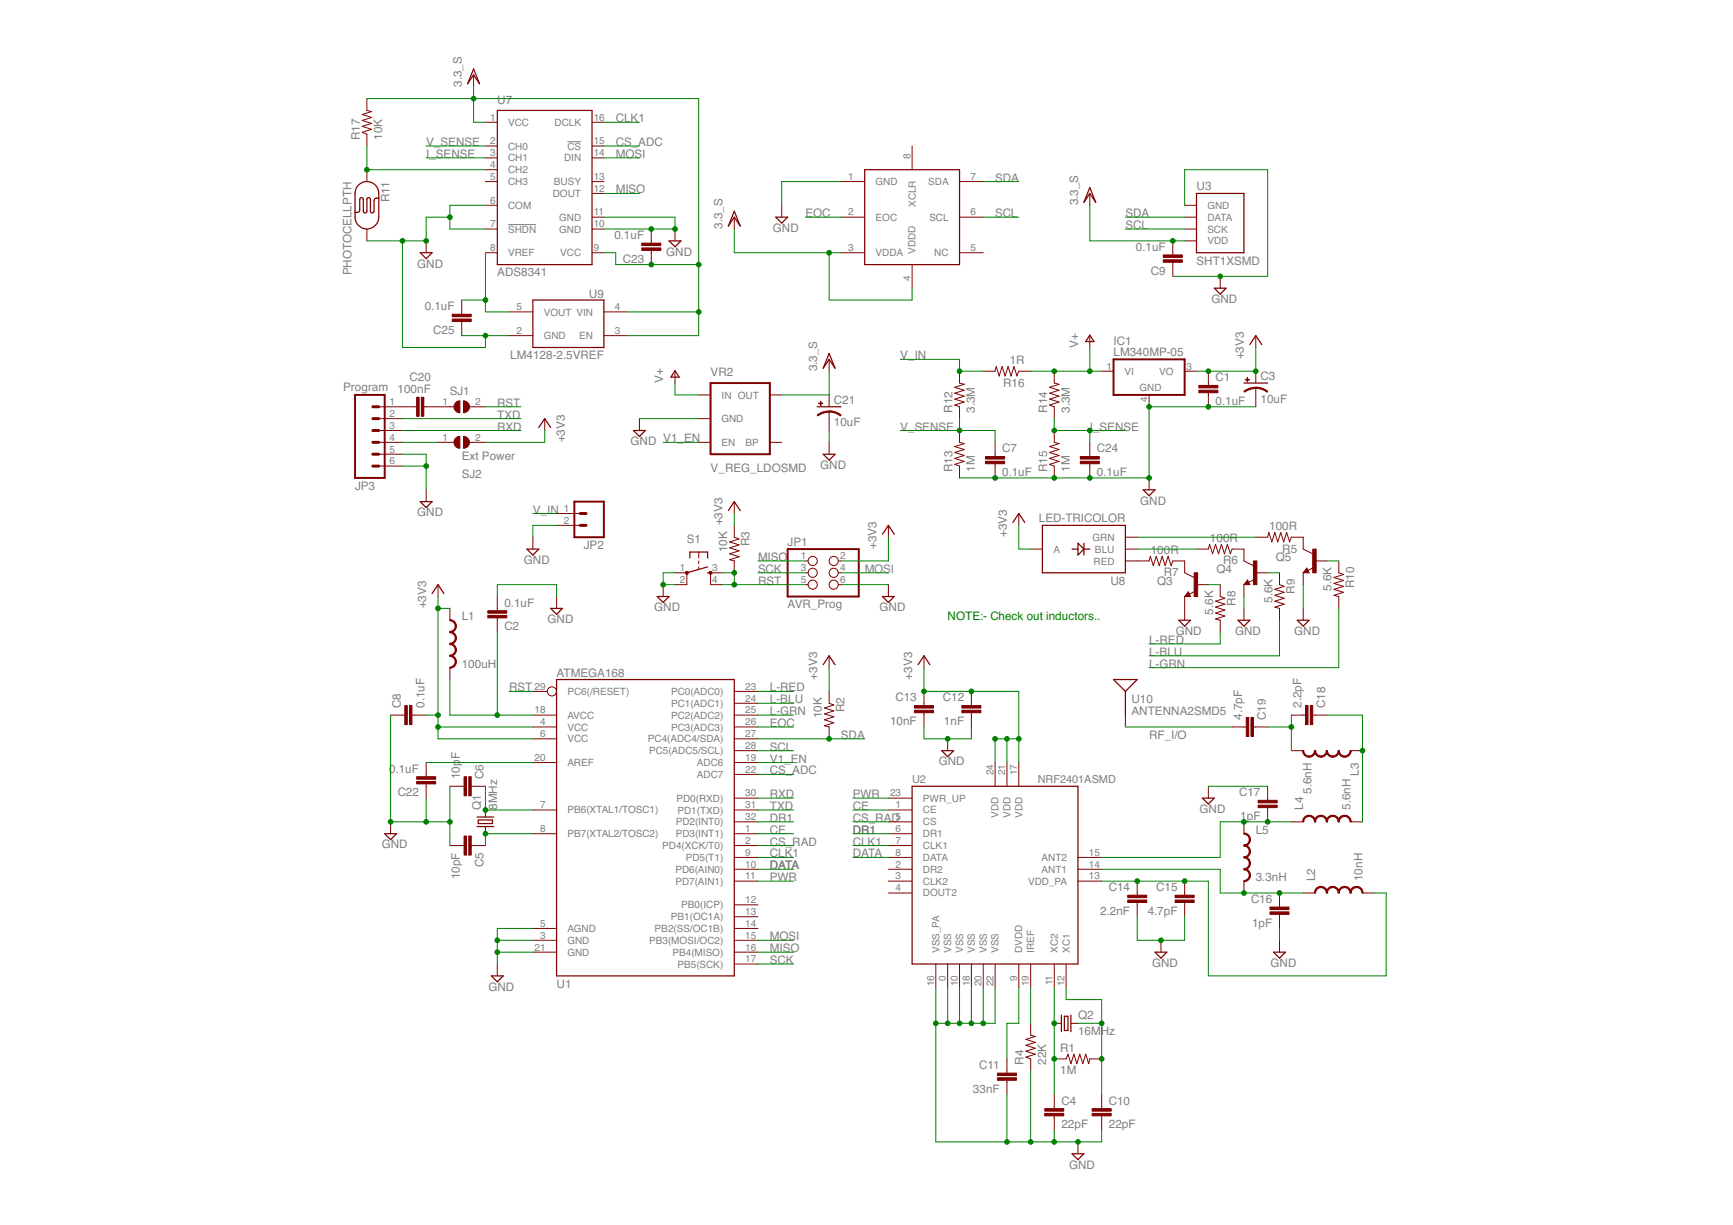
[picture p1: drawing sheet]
<svg xmlns="http://www.w3.org/2000/svg" width="297mm" height="210mm" viewBox="0 0 297 210" stroke-linecap="round" stroke-linejoin="round" font-family="sans-serif">
<defs><g id="words">
<g font-size="2" fill="#808080">
<text x="79.1" y="14.9" transform="rotate(-90 79.1 14.9)">3.3_S</text>
<text x="85.2" y="17.9">U7</text>
<text x="61.7" y="24" transform="rotate(-90 61.7 24)">R17</text>
<text x="65.5" y="24" transform="rotate(-90 65.5 24)">10K</text>
<text x="105.5" y="20.9">CLK1</text>
<text x="73" y="25">V_SENSE</text>
<text x="73" y="27">I_SENSE</text>
<text x="105.5" y="27">MOSI</text>
<text x="105.5" y="25">CS_ADC</text>
<text x="66.7" y="34.6" transform="rotate(-90 66.7 34.6)">R11</text>
<text x="105.5" y="33.1">MISO</text>
<text x="170.6" y="31.1">SDA</text>
<text x="184.8" y="35.2" transform="rotate(-90 184.8 35.2)">3.3_S</text>
<text x="205.1" y="32.5">U3</text>
<text x="105.3" y="41">0.1uF</text>
<text x="123.8" y="39.2" transform="rotate(-90 123.8 39.2)">3.3_S</text>
<text x="132.5" y="39.7">GND</text>
<text x="138" y="37.2">EOC</text>
<text x="170.6" y="37.2">SCL</text>
<text x="192.9" y="39.2">SCL</text>
<text x="192.9" y="37.2">SDA</text>
<text x="60.2" y="47.2" transform="rotate(-90 60.2 47.2)">PHOTOCELLPTH</text>
<text x="71.5" y="45.8">GND</text>
<text x="85.2" y="47.4">ADS8341</text>
<text x="106.8" y="45">C23</text>
<text x="114.2" y="43.8">GND</text>
<text x="194.7" y="43">0.1uF</text>
<text x="197.3" y="47.1">C9</text>
<text x="205.1" y="45.3">SHT1XSMD</text>
<text x="72.8" y="53.1">0.1uF</text>
<text x="100.9" y="51">U9</text>
<text x="207.6" y="51.9">GND</text>
<text x="74.3" y="57.2">C25</text>
<text x="184.8" y="59.5" transform="rotate(-90 184.8 59.5)">V+</text>
<text x="190.9" y="59">IC1</text>
<text x="70.2" y="65.3">C20</text>
<text x="87.5" y="61.6">LM4128-2.5VREF</text>
<text x="113.7" y="65.6" transform="rotate(-90 113.7 65.6)">V+</text>
<text x="121.8" y="64.4">VR2</text>
<text x="140.1" y="63.6" transform="rotate(-90 140.1 63.6)">3.3_S</text>
<text x="154.3" y="61.6">V_IN</text>
<text x="173.1" y="62.4">1R</text>
<text x="190.9" y="61.1">LM340MP-05</text>
<text x="208.3" y="65.3">C1</text>
<text x="213.2" y="61.6" transform="rotate(-90 213.2 61.6)">+3V3</text>
<text x="216.1" y="65.1">C3</text>
<text x="58.8" y="67.1">Program</text>
<text x="68.1" y="67.4">100nF</text>
<text x="77.1" y="67.7">SJ1</text>
<text x="85.2" y="69.7">RST</text>
<text x="85.2" y="71.7">TXD</text>
<text x="142.9" y="69.2">C21</text>
<text x="163.3" y="70.7" transform="rotate(-90 163.3 70.7)">R12</text>
<text x="167.1" y="70.7" transform="rotate(-90 167.1 70.7)">3.3M</text>
<text x="171.9" y="66.2">R16</text>
<text x="179.5" y="70.7" transform="rotate(-90 179.5 70.7)">R14</text>
<text x="183.4" y="70.7" transform="rotate(-90 183.4 70.7)">3.3M</text>
<text x="208.3" y="69.4">0.1uF</text>
<text x="216.1" y="69">10uF</text>
<text x="85.2" y="73.8">RXD</text>
<text x="96.8" y="75.8" transform="rotate(-90 96.8 75.8)">+3V3</text>
<text x="108.1" y="76.3">GND</text>
<text x="113.7" y="75.8">V1_EN</text>
<text x="142.9" y="73.1">10uF</text>
<text x="154.3" y="73.8">V_SENSE</text>
<text x="171.8" y="77.5">C7</text>
<text x="186.8" y="73.8">I</text>
<text x="187.4" y="73.8">_SENSE</text>
<text x="188" y="77.5">C24</text>
<text x="60.9" y="83.9">JP3</text>
<text x="79.1" y="78.9">Ext Power</text>
<text x="79.1" y="81.9">SJ2</text>
<text x="121.8" y="80.9">V_REG_LDOSMD</text>
<text x="140.6" y="80.4">GND</text>
<text x="163.3" y="80.9" transform="rotate(-90 163.3 80.9)">R13</text>
<text x="167.1" y="80.9" transform="rotate(-90 167.1 80.9)">1M</text>
<text x="171.8" y="81.6">0.1uF</text>
<text x="179.5" y="80.9" transform="rotate(-90 179.5 80.9)">R15</text>
<text x="183.4" y="80.9" transform="rotate(-90 183.4 80.9)">1M</text>
<text x="188" y="81.6">0.1uF</text>
<text x="71.5" y="88.5">GND</text>
<text x="91.3" y="88">V_IN</text>
<text x="178.1" y="89.4">LED-TRICOLOR</text>
<text x="195.4" y="86.5">GND</text>
<text x="100.1" y="94.1">JP2</text>
<text x="117.7" y="93.1">S1</text>
<text x="123.8" y="90" transform="rotate(-90 123.8 90)">+3V3</text>
<text x="124.6" y="94.6" transform="rotate(-90 124.6 94.6)">10K</text>
<text x="128.5" y="93.6" transform="rotate(-90 128.5 93.6)">R3</text>
<text x="135" y="93.6">JP1</text>
<text x="150.2" y="94.1" transform="rotate(-90 150.2 94.1)">+3V3</text>
<text x="172.6" y="92.1" transform="rotate(-90 172.6 92.1)">+3V3</text>
<text x="197.2" y="94.9">100R</text>
<text x="207.4" y="92.9">100R</text>
<text x="217.5" y="90.8">100R</text>
<text x="219.8" y="94.7">R5</text>
<text x="89.8" y="96.6">GND</text>
<text x="129.9" y="96.1">MISO</text>
<text x="129.9" y="100.2">RST</text>
<text x="129.9" y="98.2">SCK</text>
<text x="148.2" y="98.2">MOSI</text>
<text x="190.3" y="100.2">U8</text>
<text x="198.4" y="100.2">Q3</text>
<text x="199.5" y="98.7">R7</text>
<text x="208.5" y="98.2">Q4</text>
<text x="209.6" y="96.7">R6</text>
<text x="218.7" y="96.1">Q5</text>
<text x="221.9" y="101.7" transform="rotate(-90 221.9 101.7)">R9</text>
<text x="228.2" y="101.2" transform="rotate(-90 228.2 101.2)">5.6K</text>
<text x="232.1" y="100.8" transform="rotate(-90 232.1 100.8)">R10</text>
<text x="73" y="104.2" transform="rotate(-90 73 104.2)">+3V3</text>
<text x="79.1" y="106.3">L1</text>
<text x="86.5" y="103.9">0.1uF</text>
<text x="86.5" y="108">C2</text>
<text x="93.9" y="106.8">GND</text>
<text x="112.1" y="104.8">GND</text>
<text x="135" y="104.2">AVR_Prog</text>
<text x="150.7" y="104.8">GND</text>
<text x="207.9" y="105.3" transform="rotate(-90 207.9 105.3)">5.6K</text>
<text x="211.8" y="103.8" transform="rotate(-90 211.8 103.8)">R8</text>
<text x="218.1" y="103.3" transform="rotate(-90 218.1 103.3)">5.6K</text>
<text x="197" y="110.3">L-RED</text>
<text x="197" y="112.4">L-BLU</text>
<text x="201.5" y="108.8">GND</text>
<text x="211.7" y="108.8">GND</text>
<text x="221.8" y="108.8">GND</text>
<text x="79.1" y="114.4">100uH</text>
<text x="87.3" y="118.5">RST</text>
<text x="95.4" y="116">ATMEGA168</text>
<text x="132" y="118.5">L-RED</text>
<text x="140.1" y="116.4" transform="rotate(-90 140.1 116.4)">+3V3</text>
<text x="156.3" y="116.4" transform="rotate(-90 156.3 116.4)">+3V3</text>
<text x="197" y="114.4">L-GRN</text>
<text x="68.7" y="121.3" transform="rotate(-90 68.7 121.3)">C8</text>
<text x="72.7" y="121.3" transform="rotate(-90 72.7 121.3)">0.1uF</text>
<text x="132" y="124.6">EOC</text>
<text x="132" y="120.5">L-BLU</text>
<text x="132" y="122.5">L-GRN</text>
<text x="140.9" y="123.1" transform="rotate(-90 140.9 123.1)">10K</text>
<text x="144.7" y="122" transform="rotate(-90 144.7 122)">R2</text>
<text x="152.6" y="124.3">10nF</text>
<text x="153.5" y="120.2">C13</text>
<text x="161.6" y="120.2">C12</text>
<text x="161.8" y="124.3">1nF</text>
<text x="193.9" y="122.5">ANTENNA2SMD5</text>
<text x="193.9" y="120.5">U10</text>
<text x="212.9" y="123.3" transform="rotate(-90 212.9 123.3)">4.7pF</text>
<text x="217" y="123.3" transform="rotate(-90 217 123.3)">C19</text>
<text x="223.1" y="121.3" transform="rotate(-90 223.1 121.3)">2.2pF</text>
<text x="227.1" y="121.3" transform="rotate(-90 227.1 121.3)">C18</text>
<text x="78.8" y="130.1" transform="rotate(-90 78.8 130.1)">F</text>
<text x="132" y="128.6">SCL</text>
<text x="132" y="130.7">V1_EN</text>
<text x="144.1" y="126.6">SDA</text>
<text x="160.9" y="131.2">GND</text>
<text x="197" y="126.6">RF_I/O</text>
<text x="66.7" y="132.4">0.1uF</text>
<text x="68.2" y="136.4">C22</text>
<text x="78.8" y="133.5" transform="rotate(-90 78.8 133.5)">10p</text>
<text x="82.9" y="133.5" transform="rotate(-90 82.9 133.5)">C6</text>
<text x="132" y="136.8">RXD</text>
<text x="132" y="132.7">CS_ADC</text>
<text x="146.2" y="136.8">PWR</text>
<text x="212.4" y="136.4">C17</text>
<text x="224.8" y="136" transform="rotate(-90 224.8 136)">5.6nH</text>
<text x="232.9" y="132.9" transform="rotate(-90 232.9 132.9)">L3</text>
<text x="82.4" y="138.8" transform="rotate(-90 82.4 138.8)">Q1</text>
<text x="85.2" y="138.8" transform="rotate(-90 85.2 138.8)">8MHz</text>
<text x="132" y="142.8">CE</text>
<text x="132" y="140.8">DR1</text>
<text x="132" y="138.8">TXD</text>
<text x="146.2" y="138.8">CE</text>
<text x="146.2" y="142.8">DR1</text>
<text x="146.2" y="140.8">CS_RAD</text>
<text x="205.6" y="139.3">GND</text>
<text x="212.6" y="140.5">1pF</text>
<text x="215.2" y="142.8">L5</text>
<text x="223.4" y="138.8" transform="rotate(-90 223.4 138.8)">L4</text>
<text x="231.5" y="138.8" transform="rotate(-90 231.5 138.8)">5.6nH</text>
<text x="65.4" y="145.4">GND</text>
<text x="82.9" y="148.6" transform="rotate(-90 82.9 148.6)">C5</text>
<text x="132" y="148.9">DATA</text>
<text x="132" y="146.9">CLK1</text>
<text x="132" y="144.9">CS_RAD</text>
<text x="146.2" y="146.9">DATA</text>
<text x="146.2" y="144.9">CLK1</text>
<text x="78.8" y="150.7" transform="rotate(-90 78.8 150.7)">10pF</text>
<text x="132" y="151">PWR</text>
<text x="190" y="152.7">C14</text>
<text x="198.2" y="152.7">C15</text>
<text x="214.4" y="154.7">C16</text>
<text x="215.2" y="151">3.3nH</text>
<text x="225.4" y="151" transform="rotate(-90 225.4 151)">L2</text>
<text x="233.5" y="151" transform="rotate(-90 233.5 151)">10nH</text>
<text x="132" y="161.1">MOSI</text>
<text x="188.6" y="156.8">2.2nF</text>
<text x="196.7" y="156.8">4.7pF</text>
<text x="214.6" y="158.8">1pF</text>
<text x="132" y="163.2">MISO</text>
<text x="132" y="165.2">SCK</text>
<text x="197.5" y="165.7">GND</text>
<text x="217.8" y="165.7">GND</text>
<text x="83.7" y="169.8">GND</text>
<text x="95.4" y="169.3">U1</text>
<text x="184.8" y="177.4">16MHz</text>
<text x="184.8" y="174.5">Q2</text>
<text x="167.9" y="183.2">C11</text>
<text x="175.4" y="182.5" transform="rotate(-90 175.4 182.5)">R4</text>
<text x="179.3" y="182.5" transform="rotate(-90 179.3 182.5)">22K</text>
<text x="181.7" y="184.1">1M</text>
<text x="181.7" y="180.2">R1</text>
<text x="166.8" y="187.2">33nF</text>
<text x="181.9" y="189.3">C4</text>
<text x="190.1" y="189.3">C10</text>
<text x="181.9" y="193.3">22pF</text>
<text x="190.1" y="193.3">22pF</text>
<text x="183.2" y="200.2">GND</text>
</g>
<text font-size="2" fill="#008000" x="162.4" y="106.3">NOTE:- Check out inductors..</text>
<g font-size="1.9" fill="#808080">
<text x="156.3" y="134.1">U2</text>
<text x="177.9" y="134.1">NRF2401ASMD</text>
</g>
<g font-size="1.7" fill="#808080">
<text x="84" y="20.7">1</text>
<text x="87.1" y="21.6">VCC</text>
<text x="95.1" y="21.6">DCLK</text>
<text x="101.8" y="20.7">16</text>
<text x="84" y="24.7">2</text>
<text x="84" y="26.8">3</text>
<text x="84" y="28.8">4</text>
<text x="87.1" y="25.6">CH0</text>
<text x="87.1" y="27.7">CH1</text>
<text x="87.1" y="29.7">CH2</text>
<text x="96.7" y="27.7">DIN</text>
<text x="97.3" y="25.6">CS</text>
<text x="101.8" y="26.8">14</text>
<text x="101.8" y="24.7">15</text>
<text x="156" y="27.2" transform="rotate(-90 156 27.2)">8</text>
<text x="84" y="30.8">5</text>
<text x="84" y="34.9">6</text>
<text x="87.1" y="31.7">CH3</text>
<text x="87.1" y="35.8">COM</text>
<text x="94.7" y="33.8">DOUT</text>
<text x="94.9" y="31.7">BUSY</text>
<text x="101.8" y="32.9">12</text>
<text x="101.8" y="30.8">13</text>
<text x="145.4" y="30.8">1</text>
<text x="150.1" y="31.7">GND</text>
<text x="157" y="35.5" transform="rotate(-90 157 35.5)">XCLR</text>
<text x="159.1" y="31.7">SDA</text>
<text x="166.3" y="30.8">7</text>
<text x="207" y="35.8">GND</text>
<text x="84" y="38.9">7</text>
<text x="87.1" y="39.8">SHDN</text>
<text x="95.8" y="37.8">GND</text>
<text x="95.8" y="39.9">GND</text>
<text x="101.8" y="36.9">11</text>
<text x="101.8" y="38.9">10</text>
<text x="145.4" y="36.9">2</text>
<text x="150.1" y="37.8">EOC</text>
<text x="159.3" y="37.8">SCL</text>
<text x="166.3" y="36.9">6</text>
<text x="207" y="37.8">DATA</text>
<text x="207" y="39.8">SCK</text>
<text x="207" y="41.9">VDD</text>
<text x="84" y="43">8</text>
<text x="87.1" y="43.9">VREF</text>
<text x="96" y="43.9">VCC</text>
<text x="101.8" y="43">9</text>
<text x="145.4" y="43">3</text>
<text x="150.1" y="43.9">VDDA</text>
<text x="156.9" y="43.5" transform="rotate(-90 156.9 43.5)">VDDD</text>
<text x="160.1" y="43.9">NC</text>
<text x="166.3" y="43">5</text>
<text x="88.5" y="53.2">5</text>
<text x="105.4" y="53.2">4</text>
<text x="156" y="48.1" transform="rotate(-90 156 48.1)">4</text>
<text x="88.5" y="57.2">2</text>
<text x="93.2" y="58.1">GND</text>
<text x="93.2" y="54.1">VOUT VIN</text>
<text x="99.3" y="58.1">EN</text>
<text x="105.4" y="57.2">3</text>
<text x="189.6" y="63.3">1</text>
<text x="192.7" y="64.2">VI</text>
<text x="198.7" y="64.2">VO</text>
<text x="203.3" y="63.3">3</text>
<text x="66.8" y="69.4">1</text>
<text x="66.8" y="71.5">2</text>
<text x="75.9" y="69.4">1</text>
<text x="81.5" y="69.4">2</text>
<text x="123.7" y="68.3">IN OUT</text>
<text x="195.3" y="67.1">GND</text>
<text x="196.7" y="68.9" transform="rotate(-90 196.7 68.9)">4</text>
<text x="66.8" y="73.5">3</text>
<text x="66.8" y="75.5">4</text>
<text x="66.8" y="77.5">5</text>
<text x="75.9" y="75.5">1</text>
<text x="81.5" y="75.5">2</text>
<text x="123.7" y="72.3">GND</text>
<text x="123.7" y="76.4">EN</text>
<text x="127.8" y="76.4">BP</text>
<text x="66.8" y="79.6">6</text>
<text x="96.6" y="87.7">1</text>
<text x="96.6" y="89.7">2</text>
<text x="137.3" y="95.8">1</text>
<text x="144" y="95.8">2</text>
<text x="180.5" y="94.7">A</text>
<text x="187.3" y="92.7">GRN</text>
<text x="187.7" y="94.7">BLU</text>
<text x="116.5" y="97.9">1</text>
<text x="116.5" y="99.9">2</text>
<text x="122.1" y="97.9">3</text>
<text x="122.1" y="99.9">4</text>
<text x="137.3" y="97.9">3</text>
<text x="137.3" y="99.9">5</text>
<text x="144" y="97.9">4</text>
<text x="144" y="99.9">6</text>
<text x="187.4" y="96.7">RED</text>
<text x="91.6" y="118.2">29</text>
<text x="97.3" y="119.1">PC6(/RESET)</text>
<text x="115" y="119.1">PC0(ADC0)</text>
<text x="127.7" y="118.2">23</text>
<text x="91.6" y="122.2">18</text>
<text x="92.6" y="124.3">4</text>
<text x="97.3" y="125.2">VCC</text>
<text x="97.3" y="123.1">AVCC</text>
<text x="115" y="125.2">PC3(ADC3)</text>
<text x="115" y="123.1">PC2(ADC2)</text>
<text x="115" y="121.1">PC1(ADC1)</text>
<text x="127.7" y="124.3">26</text>
<text x="127.7" y="122.2">25</text>
<text x="127.7" y="120.2">24</text>
<text x="91.6" y="130.4">20</text>
<text x="92.6" y="126.3">6</text>
<text x="97.3" y="127.2">VCC</text>
<text x="97.3" y="131.3">AREF</text>
<text x="111.1" y="127.2">PC4(ADC4/SDA)</text>
<text x="111.2" y="129.2">PC5(ADC5/SCL)</text>
<text x="119.5" y="131.3">ADC6</text>
<text x="127.7" y="130.4">19</text>
<text x="127.7" y="128.3">28</text>
<text x="127.7" y="126.3">27</text>
<text x="115.9" y="137.4">PD0(RXD)</text>
<text x="119.5" y="133.3">ADC7</text>
<text x="127.7" y="136.5">30</text>
<text x="127.7" y="132.4">22</text>
<text x="152.6" y="136.5">23</text>
<text x="158.2" y="137.4">PWR_UP</text>
<text x="170.3" y="132.9" transform="rotate(-90 170.3 132.9)">24</text>
<text x="172.3" y="132.9" transform="rotate(-90 172.3 132.9)">21</text>
<text x="174.3" y="132.9" transform="rotate(-90 174.3 132.9)">17</text>
<text x="92.6" y="142.6">8</text>
<text x="92.6" y="138.5">7</text>
<text x="97.3" y="143.5">PB7(XTAL2/TOSC2)</text>
<text x="97.3" y="139.4">PB6(XTAL1/TOSC1)</text>
<text x="115.8" y="143.5">PD3(INT1)</text>
<text x="115.8" y="141.4">PD2(INT0)</text>
<text x="116.1" y="139.4">PD1(TXD)</text>
<text x="127.7" y="142.6">1</text>
<text x="127.7" y="140.5">32</text>
<text x="127.7" y="138.5">31</text>
<text x="153.5" y="138.5">1</text>
<text x="153.5" y="140.5">5</text>
<text x="153.5" y="142.6">6</text>
<text x="158.2" y="139.4">CE</text>
<text x="158.2" y="141.4">CS</text>
<text x="158.2" y="143.5">DR1</text>
<text x="171.2" y="140.2" transform="rotate(-90 171.2 140.2)">VDD</text>
<text x="173.2" y="140.2" transform="rotate(-90 173.2 140.2)">VDD</text>
<text x="175.2" y="140.2" transform="rotate(-90 175.2 140.2)">VDD</text>
<text x="113.5" y="145.5">PD4(XCK/T0)</text>
<text x="115.8" y="149.6">PD6(AIN0)</text>
<text x="117.5" y="147.5">PD5(T1)</text>
<text x="127.7" y="148.7">10</text>
<text x="127.7" y="146.6">9</text>
<text x="127.7" y="144.6">2</text>
<text x="153.5" y="146.6">8</text>
<text x="153.5" y="144.6">7</text>
<text x="153.5" y="148.7">2</text>
<text x="158.2" y="147.5">DATA</text>
<text x="158.2" y="145.5">CLK1</text>
<text x="158.2" y="149.6">DR2</text>
<text x="178.5" y="149.6">ANT1</text>
<text x="178.5" y="147.5">ANT2</text>
<text x="186.6" y="148.7">14</text>
<text x="186.6" y="146.6">15</text>
<text x="115.8" y="151.6">PD7(AIN1)</text>
<text x="116.8" y="155.7">PB0(ICP)</text>
<text x="127.7" y="154.8">12</text>
<text x="127.7" y="150.7">11</text>
<text x="153.5" y="150.7">3</text>
<text x="153.5" y="152.7">4</text>
<text x="158.2" y="151.6">CLK2</text>
<text x="158.2" y="153.6">DOUT2</text>
<text x="176.2" y="151.6">VDD_PA</text>
<text x="186.6" y="150.7">13</text>
<text x="92.6" y="160.8">3</text>
<text x="92.6" y="158.8">5</text>
<text x="97.3" y="161.7">GND</text>
<text x="97.3" y="159.7">AGND</text>
<text x="111.2" y="161.7">PB3(MOSI/OC2)</text>
<text x="112.2" y="159.7">PB2(SS/OC1B)</text>
<text x="115" y="157.7">PB1(OC1A)</text>
<text x="127.7" y="160.8">15</text>
<text x="127.7" y="158.8">14</text>
<text x="127.7" y="156.8">13</text>
<text x="91.6" y="162.9">21</text>
<text x="97.3" y="163.8">GND</text>
<text x="115.2" y="163.8">PB4(MISO)</text>
<text x="116.1" y="165.8">PB5(SCK)</text>
<text x="127.7" y="164.9">17</text>
<text x="127.7" y="162.9">16</text>
<text x="161" y="163.3" transform="rotate(-90 161 163.3)">VSS_PA</text>
<text x="163" y="163.3" transform="rotate(-90 163 163.3)">VSS</text>
<text x="165.1" y="163.3" transform="rotate(-90 165.1 163.3)">VSS</text>
<text x="167.1" y="163.3" transform="rotate(-90 167.1 163.3)">VSS</text>
<text x="169.1" y="163.3" transform="rotate(-90 169.1 163.3)">VSS</text>
<text x="171.2" y="163.3" transform="rotate(-90 171.2 163.3)">VSS</text>
<text x="175.2" y="163.3" transform="rotate(-90 175.2 163.3)">DVDD</text>
<text x="177.3" y="163.3" transform="rotate(-90 177.3 163.3)">IREF</text>
<text x="181.3" y="163.3" transform="rotate(-90 181.3 163.3)">XC2</text>
<text x="183.4" y="163.3" transform="rotate(-90 183.4 163.3)">XC1</text>
<text x="160.1" y="169" transform="rotate(-90 160.1 169)">16</text>
<text x="162.1" y="168" transform="rotate(-90 162.1 168)">0</text>
<text x="164.2" y="169" transform="rotate(-90 164.2 169)">10</text>
<text x="166.2" y="169" transform="rotate(-90 166.2 169)">18</text>
<text x="168.2" y="169" transform="rotate(-90 168.2 169)">20</text>
<text x="170.3" y="169" transform="rotate(-90 170.3 169)">22</text>
<text x="174.3" y="168" transform="rotate(-90 174.3 168)">9</text>
<text x="176.4" y="169" transform="rotate(-90 176.4 169)">19</text>
<text x="180.4" y="168.8" transform="rotate(-90 180.4 168.8)">11</text>
<text x="182.5" y="169" transform="rotate(-90 182.5 169)">12</text>
</g>
</g></defs>
<g fill="#808080" stroke="#808080" stroke-width=".17">
<path d="M87.1 38.5h4.8z"/>
<path d="M97.3 24.3h2.3z"/>
</g>
<g fill="#800000" stroke="#800000" stroke-width=".17">
<path d="M203.1 37.2h2z"/>
<path d="M203.1 35.2h2z"/>
<path d="M203.1 39.2h2z"/>
<path d="M203.1 41.3h2z"/>
<path d="M138 96.1h.5z"/>
<path d="M143.7 96.1h.4z"/>
<path d="M138 98.1h.5z"/>
<path d="M143.7 98.1h.4z"/>
<path d="M138 100.2h.5z"/>
<path d="M143.7 100.2h.4z"/>
<path d="M142.1 124.6v2z"/>
<path d="M142.1 118.5v2z"/>
<path d="M142.1 120.5l.8 .3z"/>
<path d="M141.3 121.3l1.6-.5z"/>
<path d="M141.3 121.3l1.6 .5z"/>
<path d="M141.3 122.3l1.6-.5z"/>
<path d="M141.3 122.3l1.6 .5z"/>
<path d="M141.3 123.3l1.6-.5z"/>
<path d="M141.3 123.3l1.6 .5z"/>
<path d="M141.3 124.4l1.6-.6z"/>
<path d="M141.3 124.4l.8 .2z"/>
<path d="M125.9 96.1v2z"/>
<path d="M125.9 90v2.1z"/>
<path d="M125.9 92.1l.8 .3z"/>
<path d="M125.1 92.9l1.6-.5z"/>
<path d="M125.1 92.9l1.6 .5z"/>
<path d="M125.1 93.9l1.6-.5z"/>
<path d="M125.1 93.9l1.6 .5z"/>
<path d="M125.1 94.9l1.6-.5z"/>
<path d="M125.1 94.9l1.6 .5z"/>
<path d="M125.1 95.9l1.6-.5z"/>
<path d="M125.1 95.9l.8 .2z"/>
<path d="M197 81.9v2z"/>
<path d="M152.3 100.2v2z"/>
<path d="M209.1 47.3v2.1z"/>
<path d="M85.2 165.2v2z"/>
<path d="M215.2 57.5v2z"/>
<path d="M215.2 66.5v1.2z"/>
<path d="M215.2 63.6v2z"/>
<path d="M215.2 67.7v2z"/>
<path d="M207.1 63.6v2z"/>
<path d="M207.1 67.7v2z"/>
<path d="M207.1 65.6v.5z"/>
<path d="M207.1 67.3v.4z"/>
<path d="M125.9 165.2h4z"/>
<path d="M91.3 142.9h4.1z"/>
<path d="M91.3 138.8h4.1z"/>
<path d="M91.3 161.1h4.1z"/>
<path d="M91.3 163.2h4.1z"/>
<path d="M91.3 124.6h4.1z"/>
<path d="M91.3 126.6h4.1z"/>
<path d="M91.3 159.1h4.1z"/>
<path d="M91.3 130.7h4.1z"/>
<path d="M91.3 122.5h4.1z"/>
<path d="M125.9 163.2h4z"/>
<path d="M125.9 161.1h4z"/>
<path d="M125.9 159.1h4z"/>
<path d="M125.9 157.1h4z"/>
<path d="M125.9 155h4z"/>
<path d="M125.9 151h4z"/>
<path d="M125.9 148.9h4z"/>
<path d="M125.9 146.9h4z"/>
<path d="M125.9 144.9h4z"/>
<path d="M125.9 142.9h4z"/>
<path d="M125.9 140.8h4z"/>
<path d="M125.9 138.8h4z"/>
<path d="M125.9 136.8h4z"/>
<path d="M125.9 132.7h4z"/>
<path d="M125.9 130.7h4z"/>
<path d="M125.9 128.6h4z"/>
<path d="M125.9 126.6h4z"/>
<path d="M125.9 124.6h4z"/>
<path d="M125.9 122.5h4z"/>
<path d="M125.9 120.5h4z"/>
<path d="M125.9 118.5h4z"/>
<path d="M91.3 118.5h2.5z"/>
<path d="M75.1 100.2v2z"/>
<path d="M83.2 138.8v1.2z"/>
<path d="M83.2 141.6v1.3z"/>
<path d="M81.2 144.9h2z"/>
<path d="M77.1 144.9h2z"/>
<path d="M80.8 144.9h.4z"/>
<path d="M79.1 144.9h.4z"/>
<path d="M81.2 134.7h2z"/>
<path d="M77.1 134.7h2z"/>
<path d="M80.8 134.7h.4z"/>
<path d="M79.1 134.7h.4z"/>
<path d="M67 140.8v2.1z"/>
<path d="M67 122.5h2z"/>
<path d="M71 122.5h2z"/>
<path d="M69 122.5h.4z"/>
<path d="M70.6 122.5h.4z"/>
<path d="M201 45.3v2z"/>
<path d="M201 41.3v2z"/>
<path d="M201 44.9v.4z"/>
<path d="M201 43.3v.4z"/>
<path d="M115.7 98.1h2z"/>
<path d="M121.8 98.1h2z"/>
<path d="M121.8 100.2h2z"/>
<path d="M115.7 100.2h2z"/>
<path d="M119.8 96.1v.5z"/>
<path d="M119.8 97.1v.5z"/>
<path d="M119.8 94.6v1z"/>
<path d="M121.8 98.1v2.1z"/>
<path d="M117.7 98.1v2.1z"/>
<path d="M113.7 100.2v2z"/>
<path d="M125.9 86v2z"/>
<path d="M77.1 104.2v2.1z"/>
<path d="M77.1 114.4v2z"/>
<path d="M85.2 106.3v2z"/>
<path d="M85.2 102.2v2z"/>
<path d="M85.2 105.9v.4z"/>
<path d="M85.2 104.2v.4z"/>
<path d="M95.4 102.2v2z"/>
<path d="M183.6 175.3h1.2z"/>
<path d="M180.7 175.3h1.2z"/>
<path d="M180.7 187.5v2.1z"/>
<path d="M180.7 191.6v2z"/>
<path d="M180.7 189.6v.4z"/>
<path d="M180.7 191.2v.4z"/>
<path d="M186.8 181.4h2z"/>
<path d="M180.7 181.4h2z"/>
<path d="M183 180.6l-.3 .8z"/>
<path d="M183 180.6l.6 1.7z"/>
<path d="M184.1 180.6l-.5 1.7z"/>
<path d="M184.1 180.6l.5 1.7z"/>
<path d="M185.1 180.6l-.5 1.7z"/>
<path d="M185.1 180.6l.5 1.7z"/>
<path d="M186.1 180.6l-.5 1.7z"/>
<path d="M186.1 180.6l.5 1.7z"/>
<path d="M186.8 181.4l-.2 .9z"/>
<path d="M152.3 146.9h4z"/>
<path d="M174.6 165.2v4z"/>
<path d="M152.3 138.8h4z"/>
<path d="M152.3 140.8h4z"/>
<path d="M152.3 142.9h4z"/>
<path d="M152.3 151h4z"/>
<path d="M152.3 153h4z"/>
<path d="M152.3 144.9h4z"/>
<path d="M152.3 136.8h4z"/>
<path d="M180.7 165.2v4z"/>
<path d="M182.7 165.2v4z"/>
<path d="M184.8 151h4z"/>
<path d="M184.8 148.9h4z"/>
<path d="M184.8 146.9h4z"/>
<path d="M160.4 165.2v4z"/>
<path d="M174.6 130.7v4z"/>
<path d="M166.5 165.2v4z"/>
<path d="M176.7 165.2v4z"/>
<path d="M168.5 165.2v4z"/>
<path d="M172.6 130.7v4z"/>
<path d="M170.6 165.2v4z"/>
<path d="M152.3 148.9h4z"/>
<path d="M170.6 130.7v4z"/>
<path d="M164.5 165.2v4z"/>
<path d="M162.4 165.2v4z"/>
<path d="M188.8 187.5v2.1z"/>
<path d="M188.8 191.6v2z"/>
<path d="M188.8 189.6v.4z"/>
<path d="M188.8 191.2v.4z"/>
<path d="M184.8 195.7v2z"/>
<path d="M176.7 175.3v2.1z"/>
<path d="M176.7 181.4v2.1z"/>
<path d="M175.8 181.1l.9 .3z"/>
<path d="M175.8 181.1l1.7-.5z"/>
<path d="M175.8 180.1l1.7 .5z"/>
<path d="M175.8 180.1l1.7-.5z"/>
<path d="M175.8 179.1l1.7 .5z"/>
<path d="M175.8 179.1l1.7-.5z"/>
<path d="M175.8 178.1l1.7 .5z"/>
<path d="M175.8 178.1l1.7-.5z"/>
<path d="M176.7 177.4l.8 .2z"/>
<path d="M172.6 181.4v2.1z"/>
<path d="M172.6 185.5v2z"/>
<path d="M172.6 183.5v.4z"/>
<path d="M172.6 185.1v.4z"/>
<path d="M166.5 118.5v2z"/>
<path d="M166.5 122.5v2.1z"/>
<path d="M166.5 120.5v.4z"/>
<path d="M166.5 122.1v.4z"/>
<path d="M158.4 118.5v2z"/>
<path d="M158.4 122.5v2.1z"/>
<path d="M158.4 120.5v.4z"/>
<path d="M158.4 122.1v.4z"/>
<path d="M162.4 126.6v2z"/>
<path d="M158.4 112.4v2z"/>
<path d="M194.9 151v2z"/>
<path d="M194.9 155v2.1z"/>
<path d="M194.9 153v.4z"/>
<path d="M194.9 154.6v.4z"/>
<path d="M203.1 151v2z"/>
<path d="M203.1 155v2.1z"/>
<path d="M203.1 153v.4z"/>
<path d="M203.1 154.6v.4z"/>
<path d="M219.3 153v2z"/>
<path d="M219.3 157.1v2z"/>
<path d="M219.3 155v.4z"/>
<path d="M219.3 156.7v.4z"/>
<path d="M217.3 134.7v2.1z"/>
<path d="M217.3 138.8v2z"/>
<path d="M217.3 136.8v.4z"/>
<path d="M217.3 138.4v.4z"/>
<path d="M225.4 122.5h2z"/>
<path d="M221.3 122.5h2.1z"/>
<path d="M225 122.5h.4z"/>
<path d="M223.4 122.5h.4z"/>
<path d="M215.2 124.6h2.1z"/>
<path d="M211.2 124.6h2z"/>
<path d="M214.8 124.6h.4z"/>
<path d="M213.2 124.6h.4z"/>
<path d="M223.4 153h2z"/>
<path d="M233.5 153h2.1z"/>
<path d="M231.5 128.6h2z"/>
<path d="M221.3 128.6h2.1z"/>
<path d="M221.3 140.8h2.1z"/>
<path d="M231.5 140.8h2z"/>
<path d="M213.2 140.8v2.1z"/>
<path d="M213.2 151v2z"/>
<path d="M199 161.1v2.1z"/>
<path d="M219.3 161.1v2.1z"/>
<path d="M192.9 122.5v2.1z"/>
<path d="M64.9 69.7h4.1z"/>
<path d="M64.9 71.7h4.1z"/>
<path d="M64.9 73.8h4.1z"/>
<path d="M64.9 75.8h4.1z"/>
<path d="M64.9 77.8h4.1z"/>
<path d="M64.9 79.9h4.1z"/>
<path d="M73 69.7h2.1z"/>
<path d="M69 69.7h2z"/>
<path d="M72.6 69.7h.4z"/>
<path d="M71 69.7h.4z"/>
<path d="M81.2 69.7h2z"/>
<path d="M75.1 69.7h2z"/>
<path d="M80.5 69.7h.7z"/>
<path d="M77.1 69.7h.7z"/>
<path d="M81.2 75.8h2z"/>
<path d="M75.1 75.8h2z"/>
<path d="M80.5 75.8h.7z"/>
<path d="M77.1 75.8h.7z"/>
<path d="M73 83.9v2.1z"/>
<path d="M93.4 71.7v2.1z"/>
<path d="M152.3 90v2.1z"/>
<path d="M207.1 134.7v2.1z"/>
<path d="M119.8 67.7h2z"/>
<path d="M119.8 71.7h2z"/>
<path d="M132 67.7h2z"/>
<path d="M119.8 75.8h2z"/>
<path d="M132 75.8h2z"/>
<path d="M142.1 70.5v1.2z"/>
<path d="M142.1 67.7v2z"/>
<path d="M142.1 71.7v2.1z"/>
<path d="M142.1 75.8v2z"/>
<path d="M109.6 71.7v2.1z"/>
<path d="M156.3 25v4.1z"/>
<path d="M164.5 31.1h4z"/>
<path d="M164.5 37.2h4z"/>
<path d="M164.5 43.3h4z"/>
<path d="M156.3 45.3v4.1z"/>
<path d="M144.1 43.3h4.1z"/>
<path d="M144.1 37.2h4.1z"/>
<path d="M144.1 31.1h4.1z"/>
<path d="M115.7 63.6v2z"/>
<path d="M142.1 112.4v2z"/>
<path d="M73 134.7v2.1z"/>
<path d="M73 130.7v2z"/>
<path d="M73 134.3v.4z"/>
<path d="M73 132.7v.4z"/>
<path d="M134 35.2v2z"/>
<path d="M111.6 43.3v2z"/>
<path d="M111.6 39.2v2.1z"/>
<path d="M111.6 42.9v.4z"/>
<path d="M111.6 41.3v.4z"/>
<path d="M192.9 92.1h2z"/>
<path d="M192.9 94.1h2z"/>
<path d="M176.7 94.1h2z"/>
<path d="M192.9 96.1h2z"/>
<path d="M174.6 88v2z"/>
<path d="M205.1 100.2h2z"/>
<path d="M203.1 102.2v2z"/>
<path d="M203.1 96.1v2z"/>
<path d="M203.1 98.1l1.6 .9z"/>
<path d="M203.7 101.4l-.6 .8z"/>
<path d="M203.1 102.2h1z"/>
<path d="M203.7 101.4l.4 .8z"/>
<path d="M203.9 101.8l.9-.5z"/>
<path d="M215.2 98.1h2.1z"/>
<path d="M213.2 100.2v2z"/>
<path d="M213.2 94.1v2z"/>
<path d="M213.2 96.1l1.6 .8z"/>
<path d="M213.8 99.4l-.6 .8z"/>
<path d="M213.2 100.2h1z"/>
<path d="M213.8 99.4l.4 .8z"/>
<path d="M214 99.8l1-.5z"/>
<path d="M225.4 96.1h2z"/>
<path d="M223.4 98.1v2.1z"/>
<path d="M223.4 92.1v2z"/>
<path d="M223.4 94.1l1.6 .8z"/>
<path d="M224 97.3l-.6 .8z"/>
<path d="M223.4 98.1h1z"/>
<path d="M224 97.3l.4 .8z"/>
<path d="M224.2 97.7l.9-.4z"/>
<path d="M215.2 92.1h2.1z"/>
<path d="M221.3 92.1h2.1z"/>
<path d="M221.3 92.1l-.3 .8z"/>
<path d="M220.5 91.2l.5 1.7z"/>
<path d="M220.5 91.2l-.5 1.7z"/>
<path d="M219.5 91.2l.5 1.7z"/>
<path d="M219.5 91.2l-.5 1.7z"/>
<path d="M218.5 91.2l.5 1.7z"/>
<path d="M218.5 91.2l-.5 1.7z"/>
<path d="M217.5 91.2l.5 1.7z"/>
<path d="M217.5 91.2l-.2 .9z"/>
<path d="M205.1 94.1h2z"/>
<path d="M211.2 94.1h2z"/>
<path d="M211.2 94.1l-.3 .8z"/>
<path d="M210.4 93.3l.5 1.6z"/>
<path d="M210.4 93.3l-.5 1.6z"/>
<path d="M209.4 93.3l.5 1.6z"/>
<path d="M209.4 93.3l-.5 1.6z"/>
<path d="M208.3 93.3l.6 1.6z"/>
<path d="M208.3 93.3l-.5 1.6z"/>
<path d="M207.3 93.3l.5 1.6z"/>
<path d="M207.3 93.3l-.2 .8z"/>
<path d="M194.9 96.1h2.1z"/>
<path d="M201 96.1h2.1z"/>
<path d="M201 96.1l-.3 .8z"/>
<path d="M200.2 95.3l.5 1.6z"/>
<path d="M200.2 95.3l-.5 1.6z"/>
<path d="M199.2 95.3l.5 1.6z"/>
<path d="M199.2 95.3l-.5 1.6z"/>
<path d="M198.2 95.3l.5 1.6z"/>
<path d="M198.2 95.3l-.5 1.6z"/>
<path d="M197.2 95.3l.5 1.6z"/>
<path d="M197.2 95.3l-.2 .8z"/>
<path d="M203.1 104.2v2.1z"/>
<path d="M213.2 104.2v2.1z"/>
<path d="M223.4 104.2v2.1z"/>
<path d="M209.1 106.3v2z"/>
<path d="M209.1 100.2v2z"/>
<path d="M209.1 102.2l.9 .3z"/>
<path d="M208.3 103l1.7-.5z"/>
<path d="M208.3 103l1.7 .5z"/>
<path d="M208.3 104l1.7-.5z"/>
<path d="M208.3 104l1.7 .5z"/>
<path d="M208.3 105.1l1.7-.6z"/>
<path d="M208.3 105.1l1.7 .5z"/>
<path d="M208.3 106.1l1.7-.5z"/>
<path d="M208.3 106.1l.8 .2z"/>
<path d="M219.3 104.2v2.1z"/>
<path d="M219.3 98.1v2.1z"/>
<path d="M219.3 100.2l.8 .3z"/>
<path d="M218.5 101l1.6-.5z"/>
<path d="M218.5 101l1.6 .5z"/>
<path d="M218.5 102l1.6-.5z"/>
<path d="M218.5 102l1.6 .5z"/>
<path d="M218.5 103l1.6-.5z"/>
<path d="M218.5 103l1.6 .5z"/>
<path d="M218.5 104l1.6-.5z"/>
<path d="M218.5 104l.8 .2z"/>
<path d="M229.5 102.2v2z"/>
<path d="M229.5 96.1v2z"/>
<path d="M229.5 98.1l.8 .3z"/>
<path d="M228.6 99l1.7-.6z"/>
<path d="M228.6 99l1.7 .5z"/>
<path d="M228.6 100l1.7-.5z"/>
<path d="M228.6 100l1.7 .5z"/>
<path d="M228.6 101l1.7-.5z"/>
<path d="M228.6 101l1.7 .5z"/>
<path d="M228.6 102l1.7-.5z"/>
<path d="M228.6 102l.9 .2z"/>
<path d="M83.2 25h2z"/>
<path d="M83.2 27.1h2z"/>
<path d="M83.2 29.1h2z"/>
<path d="M83.2 31.1h2z"/>
<path d="M83.2 35.2h2z"/>
<path d="M83.2 39.2h2z"/>
<path d="M83.2 43.3h2z"/>
<path d="M83.2 21h2z"/>
<path d="M101.5 37.2h2z"/>
<path d="M101.5 39.2h2z"/>
<path d="M101.5 33.1h2z"/>
<path d="M101.5 27.1h2z"/>
<path d="M101.5 25h2z"/>
<path d="M101.5 21h2z"/>
<path d="M101.5 43.3h2z"/>
<path d="M101.5 31.1h2z"/>
<path d="M73 41.3v2z"/>
<path d="M115.7 39.2v2.1z"/>
<path d="M62.9 29.1v2z"/>
<path d="M62.9 39.2v2.1z"/>
<path d="M164.5 63.6v2z"/>
<path d="M164.5 69.7v2z"/>
<path d="M163.6 69.4l.9 .3z"/>
<path d="M163.6 69.4l1.7-.5z"/>
<path d="M163.6 68.4l1.7 .5z"/>
<path d="M163.6 68.4l1.7-.5z"/>
<path d="M163.6 67.4l1.7 .5z"/>
<path d="M163.6 67.4l1.7-.5z"/>
<path d="M163.6 66.4l1.7 .5z"/>
<path d="M163.6 66.4l1.7-.6z"/>
<path d="M164.5 65.6l.8 .2z"/>
<path d="M164.5 73.8v2z"/>
<path d="M164.5 79.9v2z"/>
<path d="M163.6 79.6l.9 .3z"/>
<path d="M163.6 79.6l1.7-.5z"/>
<path d="M163.6 78.5l1.7 .6z"/>
<path d="M163.6 78.5l1.7-.5z"/>
<path d="M163.6 77.5l1.7 .5z"/>
<path d="M163.6 77.5l1.7-.5z"/>
<path d="M163.6 76.5l1.7 .5z"/>
<path d="M163.6 76.5l1.7-.5z"/>
<path d="M164.5 75.8l.8 .2z"/>
<path d="M170.6 75.8v2z"/>
<path d="M170.6 79.9v2z"/>
<path d="M170.6 77.8v.4z"/>
<path d="M170.6 79.5v.4z"/>
<path d="M180.7 63.6v2z"/>
<path d="M180.7 69.7v2z"/>
<path d="M179.9 69.4l.8 .3z"/>
<path d="M179.9 69.4l1.6-.5z"/>
<path d="M179.9 68.4l1.6 .5z"/>
<path d="M179.9 68.4l1.6-.5z"/>
<path d="M179.9 67.4l1.6 .5z"/>
<path d="M179.9 67.4l1.6-.5z"/>
<path d="M179.9 66.4l1.6 .5z"/>
<path d="M179.9 66.4l1.6-.6z"/>
<path d="M180.7 65.6l.8 .2z"/>
<path d="M180.7 73.8v2z"/>
<path d="M180.7 79.9v2z"/>
<path d="M179.9 79.6l.8 .3z"/>
<path d="M179.9 79.6l1.6-.5z"/>
<path d="M179.9 78.5l1.6 .6z"/>
<path d="M179.9 78.5l1.6-.5z"/>
<path d="M179.9 77.5l1.6 .5z"/>
<path d="M179.9 77.5l1.6-.5z"/>
<path d="M179.9 76.5l1.6 .5z"/>
<path d="M179.9 76.5l1.6-.5z"/>
<path d="M180.7 75.8l.8 .2z"/>
<path d="M186.8 75.8v2z"/>
<path d="M186.8 79.9v2z"/>
<path d="M186.8 77.8v.4z"/>
<path d="M186.8 79.5v.4z"/>
<path d="M168.5 63.6h2.1z"/>
<path d="M174.6 63.6h2.1z"/>
<path d="M174.6 63.6l-.3 .8z"/>
<path d="M173.8 62.8l.5 1.6z"/>
<path d="M173.8 62.8l-.5 1.6z"/>
<path d="M172.8 62.8l.5 1.6z"/>
<path d="M172.8 62.8l-.5 1.6z"/>
<path d="M171.8 62.8l.5 1.6z"/>
<path d="M171.8 62.8l-.5 1.6z"/>
<path d="M170.8 62.8l.5 1.6z"/>
<path d="M170.8 62.8l-.2 .8z"/>
<path d="M62.9 16.9v2z"/>
<path d="M62.9 23v2z"/>
<path d="M62.1 22.7l.8 .3z"/>
<path d="M62.1 22.7l1.6-.5z"/>
<path d="M62.1 21.7l1.6 .5z"/>
<path d="M62.1 21.7l1.6-.6z"/>
<path d="M62.1 20.6l1.6 .5z"/>
<path d="M62.1 20.6l1.6-.5z"/>
<path d="M62.1 19.6l1.6 .5z"/>
<path d="M62.1 19.6l1.6-.5z"/>
<path d="M62.9 18.9l.8 .2z"/>
<path d="M186.8 33.1v2.1z"/>
<path d="M125.9 37.2v2z"/>
<path d="M142.1 61.6v2z"/>
<path d="M81.2 12.8v2.1z"/>
<path d="M186.8 57.5v2z"/>
<path d="M95.4 88h4z"/>
<path d="M95.4 90h4z"/>
<path d="M91.3 92.1v2z"/>
<path d="M103.5 53.4h4.1z"/>
<path d="M103.5 57.5h4.1z"/>
<path d="M87.3 57.5h4z"/>
<path d="M87.3 53.4h4z"/>
<path d="M79.1 55.5v2z"/>
<path d="M79.1 51.4v2z"/>
<path d="M79.1 55.1v.4z"/>
<path d="M79.1 53.4v.5z"/>
<path d="M188.8 63.6h2.1z"/>
<path d="M197 67.7v2z"/>
<path d="M203.1 63.6h2z"/>
<path d="M215.2 66.3l1.1 .2 1 .6-.1 .1-.7-.4-1.3-.3z" fill-rule="evenodd"/>
<path d="M213.2 67l1-.5 1-.1v.2l-1.2 .2-.7 .4z" fill-rule="evenodd"/>
<path d="M117.5 98h.4v.3h-.4z" fill-rule="evenodd"/>
<path d="M121.6 98h.4v.3h-.4z" fill-rule="evenodd"/>
<path d="M77.1 106.2h.2a1.15 1.15 0 0 1 .9 1.1h-.2a.9 .9 0 0 0-.9-.9z" fill-rule="evenodd"/>
<path d="M77.1 108.2l.5-.1a.87 .87 0 0 0 .4-.8h.2v.1a1.15 1.15 0 0 1-1.1 1z" fill-rule="evenodd"/>
<path d="M77.1 108.2h.2a1.15 1.15 0 0 1 .9 1.1h-.2a.9 .9 0 0 0-.9-.9z" fill-rule="evenodd"/>
<path d="M77.1 110.2l.5-.1a.87 .87 0 0 0 .4-.8h.2v.2a1.15 1.15 0 0 1-1.1 .9z" fill-rule="evenodd"/>
<path d="M77.1 110.2h.2a1.15 1.15 0 0 1 .9 1.2h-.2a.9 .9 0 0 0-.9-1z" fill-rule="evenodd"/>
<path d="M77.1 112.3l.5-.2a.87 .87 0 0 0 .4-.7h.2v.1a1.15 1.15 0 0 1-1.1 1z" fill-rule="evenodd"/>
<path d="M77.1 112.3h.2a1.11 1.11 0 0 1 .9 1.1h-.2l-.3-.7-.6-.2z" fill-rule="evenodd"/>
<path d="M77.1 114.3l.6-.3 .3-.6h.2v.1a1.15 1.15 0 0 1-1.1 1z" fill-rule="evenodd"/>
<path d="M225.7 152.1l.7-.2v.2l-.4 .1a.86 .86 0 0 0-.5 .8h-.2v-.1z" fill-rule="evenodd"/>
<path d="M226.4 151.9h.2a1.11 1.11 0 0 1 .9 1.1h-.2l-.2-.6-.7-.3z" fill-rule="evenodd"/>
<path d="M227.8 152.1l.7-.2v.2l-.5 .1a.86 .86 0 0 0-.5 .8h-.2v-.1z" fill-rule="evenodd"/>
<path d="M228.5 151.9h.1a1.11 1.11 0 0 1 1 1.1h-.2l-.3-.6-.6-.3z" fill-rule="evenodd"/>
<path d="M229.8 152.1l.7-.2v.2l-.5 .1a.86 .86 0 0 0-.4 .8h-.2v-.1z" fill-rule="evenodd"/>
<path d="M230.5 151.9h.1a1.11 1.11 0 0 1 1 1.1h-.2l-.3-.6-.6-.3z" fill-rule="evenodd"/>
<path d="M231.8 152.1l.7-.2v.2l-.4 .1a.86 .86 0 0 0-.5 .8h-.2v-.1z" fill-rule="evenodd"/>
<path d="M232.5 151.9h.2a1.11 1.11 0 0 1 .9 1.1h-.2l-.2-.6-.7-.3z" fill-rule="evenodd"/>
<path d="M231.4 128.6h.2v.2a1.15 1.15 0 0 1-1.1 1v-.3l.6-.2z" fill-rule="evenodd"/>
<path d="M229.4 128.6h.2l.2 .7 .7 .2v.3h-.2a1.15 1.15 0 0 1-.9-1.2z" fill-rule="evenodd"/>
<path d="M228.5 129.5l.6-.2 .3-.7h.2v.2a1.15 1.15 0 0 1-1.1 1z" fill-rule="evenodd"/>
<path d="M227.3 128.6h.2l.3 .7 .7 .2v.3h-.2a1.15 1.15 0 0 1-1-1.2z" fill-rule="evenodd"/>
<path d="M226.4 129.5l.7-.2 .2-.7h.2v.2a1.15 1.15 0 0 1-1.1 1z" fill-rule="evenodd"/>
<path d="M225.3 128.6h.2l.3 .7 .6 .2v.3h-.1a1.15 1.15 0 0 1-1-1.2z" fill-rule="evenodd"/>
<path d="M224.4 129.5l.6-.2 .3-.7h.2v.2a1.15 1.15 0 0 1-1.1 1z" fill-rule="evenodd"/>
<path d="M223.3 128.6h.2l.2 .7 .7 .2v.3h-.2a1.15 1.15 0 0 1-.9-1.2z" fill-rule="evenodd"/>
<path d="M223.7 139.9l.7-.2v.2l-.5 .1a.86 .86 0 0 0-.4 .8h-.2v-.1z" fill-rule="evenodd"/>
<path d="M224.4 139.7h.1a1.11 1.11 0 0 1 1 1.1h-.2l-.3-.6-.6-.3z" fill-rule="evenodd"/>
<path d="M225.7 139.9l.7-.2v.2l-.4 .1a.86 .86 0 0 0-.5 .8h-.2v-.1z" fill-rule="evenodd"/>
<path d="M226.4 139.7h.2a1.11 1.11 0 0 1 .9 1.1h-.2l-.2-.6-.7-.3z" fill-rule="evenodd"/>
<path d="M227.8 139.9l.7-.2v.2l-.5 .1a.86 .86 0 0 0-.5 .8h-.2v-.1z" fill-rule="evenodd"/>
<path d="M228.5 139.7h.1a1.11 1.11 0 0 1 1 1.1h-.2l-.3-.6-.6-.3z" fill-rule="evenodd"/>
<path d="M229.8 139.9l.7-.2v.2l-.5 .1a.86 .86 0 0 0-.4 .8h-.2v-.1z" fill-rule="evenodd"/>
<path d="M230.5 139.7h.1a1.11 1.11 0 0 1 1 1.1h-.2l-.3-.6-.6-.3z" fill-rule="evenodd"/>
<path d="M213.2 142.7h.2a1.11 1.11 0 0 1 .9 1.2h-.2l-.1-.5a.87 .87 0 0 0-.8-.5z" fill-rule="evenodd"/>
<path d="M213.2 144.8a.9 .9 0 0 0 .9-.9h.2v.1a1.11 1.11 0 0 1-1.1 1z" fill-rule="evenodd"/>
<path d="M213.2 144.8h.2a1.11 1.11 0 0 1 .9 1.1h-.2l-.1-.5a.87 .87 0 0 0-.8-.4z" fill-rule="evenodd"/>
<path d="M214.1 145.9h.2v.1a1.11 1.11 0 0 1-1.1 1v-.2a.9 .9 0 0 0 .9-.9z" fill-rule="evenodd"/>
<path d="M213.2 146.8h.2a1.11 1.11 0 0 1 .9 1.1h-.2l-.1-.4a.87 .87 0 0 0-.8-.5z" fill-rule="evenodd"/>
<path d="M213.2 148.8a.9 .9 0 0 0 .9-.9h.2v.2a1.11 1.11 0 0 1-1.1 .9z" fill-rule="evenodd"/>
<path d="M213.2 148.8h.2a1.11 1.11 0 0 1 .9 1.2h-.2l-.1-.5a.87 .87 0 0 0-.8-.5z" fill-rule="evenodd"/>
<path d="M214.1 150h.2v.1a1.11 1.11 0 0 1-1.1 1v-.2a.9 .9 0 0 0 .9-.9z" fill-rule="evenodd"/>
<path d="M79.4 68.7a1.02 1.02 0 0 1 1.1 1 1.02 1.02 0 0 1-1.1 1z" fill-rule="evenodd"/>
<path d="M78.2 68.9l.6-.2v2a1.01 1.01 0 0 1-.9-.6 1.01 1.01 0 0 1 .3-1.2z" fill-rule="evenodd"/>
<path d="M79.4 74.8a1.02 1.02 0 0 1 1.1 1 1.02 1.02 0 0 1-1.1 1z" fill-rule="evenodd"/>
<path d="M78.2 75l.6-.2v2a1.01 1.01 0 0 1-.9-.6 1.01 1.01 0 0 1 .3-1.2z" fill-rule="evenodd"/>
<path d="M142.1 70.4l1.1 .2 1 .5-.2 .2-.7-.5-1.2-.2z" fill-rule="evenodd"/>
<path d="M140.1 71.1l.9-.5 1.1-.2v.2l-1.2 .3-.7 .4z" fill-rule="evenodd"/>
</g>
<g fill="#800000" stroke="#800000" stroke-width=".21">
<path d="M205.1 43.3h8.1z"/>
<path d="M205.1 33.1v10.2z"/>
<path d="M205.1 33.1h8.1z"/>
<path d="M213.2 33.1v10.2z"/>
<path d="M195.9 83.9h2.1z"/>
<path d="M198 83.9l-1 1z"/>
<path d="M195.9 83.9l1.1 1z"/>
<path d="M151.3 102.2h2z"/>
<path d="M153.3 102.2l-1 1z"/>
<path d="M151.3 102.2l1 1z"/>
<path d="M208.1 49.4h2.1z"/>
<path d="M209.1 50.4l1.1-1z"/>
<path d="M208.1 49.4l1 1z"/>
<path d="M84.2 167.2h2.1z"/>
<path d="M86.3 167.2l-1.1 1z"/>
<path d="M84.2 167.2l1 1z"/>
<path d="M215.2 57.5l1.1 1.5z"/>
<path d="M215.2 57.5l-1 1.5z"/>
<path d="M213.2 65.6h4.1z"/>
<path d="M95.4 116.4h30.5z"/>
<path d="M125.9 116.4v50.8z"/>
<path d="M95.4 167.2h30.5z"/>
<path d="M95.4 116.4v50.8z"/>
<path d="M75.1 100.2l1 1.5z"/>
<path d="M75.1 100.2l-1 1.5z"/>
<path d="M82 141.1h2.4z"/>
<path d="M84.4 140.5v.6z"/>
<path d="M82 140.5h2.4z"/>
<path d="M82 140.5v.6z"/>
<path d="M81.8 140h2.8z"/>
<path d="M81.8 141.6h2.8z"/>
<path d="M65.9 142.9h2.1z"/>
<path d="M68 142.9l-1 1z"/>
<path d="M65.9 142.9l1.1 1z"/>
<path d="M121.3 98.1h.5z"/>
<path d="M121.3 94.6v1z"/>
<path d="M118.2 94.6v1z"/>
<path d="M119.8 94.6h1.5z"/>
<path d="M118.2 94.6h1.6z"/>
<path d="M117.7 98.1l3.6-1z"/>
<path d="M112.6 102.2h2.1z"/>
<path d="M114.7 102.2l-1 1z"/>
<path d="M112.6 102.2l1.1 1z"/>
<path d="M125.9 86l1 1.5z"/>
<path d="M125.9 86l-1.1 1.5z"/>
<path d="M94.4 104.2h2z"/>
<path d="M96.4 104.2l-1 1.1z"/>
<path d="M94.4 104.2l1 1.1z"/>
<path d="M182.4 174.1v2.5z"/>
<path d="M182.4 176.6h.6z"/>
<path d="M183 174.1v2.5z"/>
<path d="M182.4 174.1h.6z"/>
<path d="M183.6 173.9v2.9z"/>
<path d="M181.9 173.9v2.9z"/>
<path d="M156.3 134.7h28.5z"/>
<path d="M184.8 134.7v30.5z"/>
<path d="M156.3 165.2h28.5z"/>
<path d="M156.3 134.7v30.5z"/>
<path d="M183.7 197.7h2.1z"/>
<path d="M185.8 197.7l-1 1z"/>
<path d="M183.7 197.7l1.1 1z"/>
<path d="M161.4 128.6h2z"/>
<path d="M163.4 128.6l-1 1z"/>
<path d="M161.4 128.6l1 1z"/>
<path d="M158.4 112.4l1 1.5z"/>
<path d="M158.4 112.4l-1 1.5z"/>
<path d="M198 163.2h2z"/>
<path d="M200 163.2l-1 1z"/>
<path d="M198 163.2l1 1z"/>
<path d="M218.3 163.2h2z"/>
<path d="M220.3 163.2l-1 1z"/>
<path d="M218.3 163.2l1 1z"/>
<path d="M192.9 118.5v4z"/>
<path d="M190.9 116.4h4z"/>
<path d="M192.9 118.5l2-2.1z"/>
<path d="M190.9 116.4l2 2.1z"/>
<path d="M72 86h2.1z"/>
<path d="M74.1 86l-1.1 1z"/>
<path d="M72 86l1 1z"/>
<path d="M93.4 71.7l-1 1.6z"/>
<path d="M93.4 71.7l1 1.6z"/>
<path d="M152.3 90l1 1.5z"/>
<path d="M152.3 90l-1 1.5z"/>
<path d="M206.1 136.8h2z"/>
<path d="M208.1 136.8l-1 1z"/>
<path d="M206.1 136.8l1 1z"/>
<path d="M140.1 69.7h4z"/>
<path d="M141.1 77.8h2z"/>
<path d="M143.1 77.8l-1 1z"/>
<path d="M141.1 77.8l1 1z"/>
<path d="M108.6 73.8h2z"/>
<path d="M110.6 73.8l-1 1z"/>
<path d="M108.6 73.8l1 1z"/>
<path d="M148.2 29.1v16.2z"/>
<path d="M148.2 29.1h16.3z"/>
<path d="M164.5 29.1v16.2z"/>
<path d="M148.2 45.3h16.3z"/>
<path d="M115.7 63.5l.7 1.1z"/>
<path d="M115.7 63.5l-.7 1.1z"/>
<path d="M115 64.6h1.4z"/>
<path d="M142.1 112.4l1 1.5z"/>
<path d="M142.1 112.4l-1 1.5z"/>
<path d="M133 37.2h2z"/>
<path d="M135 37.2l-1 1z"/>
<path d="M133 37.2l1 1z"/>
<path d="M178.7 90v8.1z"/>
<path d="M178.7 90h14.2z"/>
<path d="M192.9 90v8.1z"/>
<path d="M178.7 98.1h14.2z"/>
<path d="M184.8 93.1v1z"/>
<path d="M184.8 94.1v1z"/>
<path d="M185.8 94.1l-1 1z"/>
<path d="M184.8 93.1l1 1z"/>
<path d="M185.8 93.1v1z"/>
<path d="M185.8 94.1v1z"/>
<path d="M185.8 94.1h1z"/>
<path d="M183.7 94.1h1.1z"/>
<path d="M174.6 88l1 1.5z"/>
<path d="M174.6 88l-1 1.5z"/>
<path d="M203.3 102.1h.6z"/>
<path d="M203.7 101.6l-.4 .5z"/>
<path d="M203.7 101.6l.2 .4z"/>
<path d="M203.6 102h.3z"/>
<path d="M203.7 101.8l-.1 .2z"/>
<path d="M213.4 100.1h.6z"/>
<path d="M213.8 99.6l-.4 .5z"/>
<path d="M213.8 99.6l.2 .4z"/>
<path d="M213.7 100h.3z"/>
<path d="M213.8 99.8l-.1 .2z"/>
<path d="M223.6 98h.6z"/>
<path d="M224 97.5l-.4 .5z"/>
<path d="M224 97.5l.2 .4z"/>
<path d="M223.9 97.9h.3z"/>
<path d="M224 97.7l-.1 .2z"/>
<path d="M202 106.3h2.1z"/>
<path d="M204.1 106.3l-1 1z"/>
<path d="M202 106.3l1.1 1z"/>
<path d="M212.2 106.3h2z"/>
<path d="M214.2 106.3l-1 1z"/>
<path d="M212.2 106.3l1 1z"/>
<path d="M222.4 106.3h2z"/>
<path d="M224.4 106.3l-1 1z"/>
<path d="M222.4 106.3l1 1z"/>
<path d="M85.2 18.9h16.3z"/>
<path d="M101.5 18.9v26.4z"/>
<path d="M85.2 45.3h16.3z"/>
<path d="M85.2 18.9v26.4z"/>
<path d="M72 43.3h2.1z"/>
<path d="M74.1 43.3l-1.1 1z"/>
<path d="M72 43.3l1 1z"/>
<path d="M114.7 41.3h2z"/>
<path d="M116.7 41.3l-1 1z"/>
<path d="M114.7 41.3l1 1z"/>
<path d="M60.9 36.4v.8z"/>
<path d="M60.9 33.1v3.3z"/>
<path d="M64.9 34v3.2z"/>
<path d="M64.9 33.1v.9z"/>
<path d="M64.5 34h.4z"/>
<path d="M64.1 34.4v1.8z"/>
<path d="M63.5 34.2v2z"/>
<path d="M62.9 34.2v2z"/>
<path d="M62.3 34.2v2z"/>
<path d="M61.7 34.2v1.8z"/>
<path d="M60.9 36.4h.4z"/>
<path d="M186.8 33.1l1 1.6z"/>
<path d="M186.8 33.1l-1 1.6z"/>
<path d="M186.8 32.1l-1 2.6z"/>
<path d="M186.8 32.1l1 2.6z"/>
<path d="M125.9 37.2l1 1.5z"/>
<path d="M125.9 37.2l-1.1 1.5z"/>
<path d="M125.9 36.2l-1.1 2.5z"/>
<path d="M125.9 36.2l1 2.5z"/>
<path d="M142.1 61.6l1 1.5z"/>
<path d="M142.1 61.6l-1 1.5z"/>
<path d="M142.1 60.6l-1 2.5z"/>
<path d="M142.1 60.6l1 2.5z"/>
<path d="M81.2 12.8l1 1.6z"/>
<path d="M81.2 12.8l-1 1.6z"/>
<path d="M81.2 11.8l-1 2.6z"/>
<path d="M81.2 11.8l1 2.6z"/>
<path d="M186.8 57.4l.7 1.1z"/>
<path d="M186.8 57.4l-.7 1.1z"/>
<path d="M186.1 58.5h1.4z"/>
<path d="M90.3 94.1h2.1z"/>
<path d="M92.4 94.1l-1.1 1z"/>
<path d="M90.3 94.1l1 1z"/>
<path d="M103.5 51.4v8.1z"/>
<path d="M91.3 51.4h12.2z"/>
<path d="M91.3 51.4v8.1z"/>
<path d="M91.3 59.5h12.2z"/>
</g>
<g fill="none" stroke="#800000" stroke-width=".17">
<circle cx="139.3" cy="96.1" r=".78"/>
<circle cx="139.3" cy="98.1" r=".78"/>
<circle cx="142.9" cy="96.1" r=".78"/>
<circle cx="142.9" cy="98.1" r=".78"/>
<circle cx="94.6" cy="118.5" r=".78"/>
<circle cx="139.3" cy="100.2" r=".78"/>
<circle cx="142.9" cy="100.2" r=".78"/>
</g>
<g fill="#800000" stroke="#800000" stroke-width=".34">
<path d="M135 102.2h12.2z"/>
<path d="M147.2 94.1v8.1z"/>
<path d="M135 94.1h12.2z"/>
<path d="M135 94.1v8.1z"/>
<path d="M60.9 67.7h5z"/>
<path d="M60.9 67.7v14.2z"/>
<path d="M65.9 67.7v14.2z"/>
<path d="M60.9 81.9h5z"/>
<path d="M121.8 77.8h10.2z"/>
<path d="M132 65.6v12.2z"/>
<path d="M121.8 65.6h10.2z"/>
<path d="M121.8 65.6v12.2z"/>
<path d="M98.4 86h5.1z"/>
<path d="M103.5 86v6.1z"/>
<path d="M98.4 86v6.1z"/>
<path d="M98.4 92.1h5.1z"/>
<path d="M190.9 67.7h12.2z"/>
<path d="M203.1 61.6v6.1z"/>
<path d="M190.9 61.6h12.2z"/>
<path d="M190.9 61.6v6.1z"/>
</g>
<g fill="#800000" stroke="#800000" stroke-width=".17">
<path d="M213.4 65l.8 .1z"/>
<path d="M213.8 64.7v.7z"/>
<path d="M205.5 66.9h3.2v.4h-3.2z"/>
<path d="M205.5 66h3.2v.5h-3.2z"/>
<path d="M79.5 143.3h.5v3.2h-.5z"/>
<path d="M80.3 143.3h.5v3.2h-.5z"/>
<path d="M79.5 133.1h.5v3.3h-.5z"/>
<path d="M80.3 133.1h.5v3.3h-.5z"/>
<path d="M70.2 120.9h.4v3.3h-.4z"/>
<path d="M69.4 120.9h.4v3.3h-.4z"/>
<path d="M199.4 43.7h3.2v.4h-3.2z"/>
<path d="M199.4 44.5h3.2v.4h-3.2z"/>
<path d="M83.6 104.6h3.3v.5h-3.3z"/>
<path d="M83.6 105.5h3.3v.4h-3.3z"/>
<path d="M179.1 190.8h3.2v.4h-3.2z"/>
<path d="M179.1 190h3.2v.4h-3.2z"/>
<path d="M187.2 190.8h3.3v.4h-3.3z"/>
<path d="M187.2 190h3.3v.4h-3.3z"/>
<path d="M171 184.7h3.2v.4h-3.2z"/>
<path d="M171 183.9h3.2v.4h-3.2z"/>
<path d="M164.9 121.7h3.2v.4h-3.2z"/>
<path d="M164.9 120.9h3.2v.4h-3.2z"/>
<path d="M156.7 121.7h3.3v.4h-3.3z"/>
<path d="M156.7 120.9h3.3v.4h-3.3z"/>
<path d="M193.3 154.2h3.3v.4h-3.3z"/>
<path d="M193.3 153.4h3.3v.4h-3.3z"/>
<path d="M201.4 154.2h3.3v.4h-3.3z"/>
<path d="M201.4 153.4h3.3v.4h-3.3z"/>
<path d="M217.7 156.3h3.2v.4h-3.2z"/>
<path d="M217.7 155.4h3.2v.5h-3.2z"/>
<path d="M215.6 138h3.3v.4h-3.3z"/>
<path d="M215.6 137.1h3.3v.5h-3.3z"/>
<path d="M223.8 120.9h.4v3.3h-.4z"/>
<path d="M224.6 120.9h.4v3.3h-.4z"/>
<path d="M213.6 122.9h.4v3.3h-.4z"/>
<path d="M214.4 122.9h.4v3.3h-.4z"/>
<path d="M71.4 68.1h.4v3.2h-.4z"/>
<path d="M72.2 68.1h.4v3.2h-.4z"/>
<path d="M140.3 69.1l.7 .1z"/>
<path d="M140.6 68.8l.1 .7z"/>
<path d="M71.4 133.1h3.3v.4h-3.3z"/>
<path d="M71.4 133.9h3.3v.4h-3.3z"/>
<path d="M110 41.7h3.3v.4h-3.3z"/>
<path d="M110 42.5h3.3v.4h-3.3z"/>
<path d="M204.7 98.1h.6v4.1h-.6z"/>
<path d="M214.8 96.1h.6v4.1h-.6z"/>
<path d="M225 94.1h.6v4h-.6z"/>
<path d="M168.9 79h3.3v.5h-3.3z"/>
<path d="M168.9 78.2h3.3v.5h-3.3z"/>
<path d="M185.2 79h3.2v.5h-3.2z"/>
<path d="M185.2 78.2h3.2v.5h-3.2z"/>
<path d="M77.5 53.8h3.3v.5h-3.3z"/>
<path d="M77.5 54.7h3.3v.4h-3.3z"/>
</g>
<g fill="#800000" stroke="#800000" stroke-width=".51">
<path d="M63.9 73.8h1z"/>
<path d="M63.9 71.7h1z"/>
<path d="M63.9 69.7h1z"/>
<path d="M63.9 77.8h1z"/>
<path d="M63.9 75.8h1z"/>
<path d="M63.9 79.9h1z"/>
<path d="M99.4 90h1.1z"/>
<path d="M99.4 88h1.1z"/>
</g>
<path d="M60.9 33.1a2.03 2.03 0 0 1 2-2 2.03 2.03 0 0 1 2 2M60.9 37.2a2.03 2.03 0 0 0 2 2 2.03 2.03 0 0 0 2-2M61.7 34.2l.2-.3a.28 .28 0 0 1 .4 .3M61.7 36a.37 .37 0 0 1-.4 .4M62.3 36.2l.2 .3 .3-.1 .1-.2M62.9 34.2a.31 .31 0 0 1 .3-.3 .31 .31 0 0 1 .3 .3M63.5 36.2l.2 .3 .3-.1 .1-.2M64.5 34l-.3 .1-.1 .3" fill="none" stroke="#800000" stroke-width=".21"/>
<g fill="#008000" stroke="#008000" stroke-width=".17">
<path d="M144.1 100.2h8.2z"/>
<path d="M85.2 159.1h6.1z"/>
<path d="M85.2 159.1v2z"/>
<path d="M85.2 161.1v2.1z"/>
<path d="M85.2 163.2v2z"/>
<path d="M85.2 161.1h6.1z"/>
<path d="M85.2 163.2h6.1z"/>
<path d="M77.1 134.7v6.1z"/>
<path d="M77.1 140.8v4.1z"/>
<path d="M73 140.8h4.1z"/>
<path d="M67 140.8h6z"/>
<path d="M67 122.5v18.3z"/>
<path d="M73 136.8v4z"/>
<path d="M201 47.3h8.1z"/>
<path d="M209.1 47.3h8.2z"/>
<path d="M217.3 29.1v18.2z"/>
<path d="M203.1 29.1h14.2z"/>
<path d="M203.1 29.1v6.1z"/>
<path d="M113.7 100.2h2z"/>
<path d="M113.7 98.1v2.1z"/>
<path d="M113.7 98.1h2z"/>
<path d="M85.2 100.2v2z"/>
<path d="M85.2 100.2h10.2z"/>
<path d="M95.4 100.2v2z"/>
<path d="M180.7 193.6v2.1z"/>
<path d="M180.7 195.7h4.1z"/>
<path d="M184.8 195.7h4z"/>
<path d="M188.8 193.6v2.1z"/>
<path d="M176.7 183.5v12.2z"/>
<path d="M176.7 195.7h4z"/>
<path d="M172.6 195.7h4.1z"/>
<path d="M160.4 169.2v6.1z"/>
<path d="M160.4 175.3v20.4z"/>
<path d="M160.4 195.7h12.2z"/>
<path d="M172.6 187.5v8.2z"/>
<path d="M162.4 169.2v6.1z"/>
<path d="M160.4 175.3h2z"/>
<path d="M164.5 169.2v6.1z"/>
<path d="M162.4 175.3h2.1z"/>
<path d="M166.5 169.2v6.1z"/>
<path d="M164.5 175.3h2z"/>
<path d="M168.5 169.2v6.1z"/>
<path d="M166.5 175.3h2z"/>
<path d="M170.6 169.2v6.1z"/>
<path d="M168.5 175.3h2.1z"/>
<path d="M166.5 124.6v2z"/>
<path d="M162.4 126.6h4.1z"/>
<path d="M158.4 126.6h4z"/>
<path d="M158.4 124.6v2z"/>
<path d="M194.9 157.1v4z"/>
<path d="M194.9 161.1h4.1z"/>
<path d="M199 161.1h4.1z"/>
<path d="M203.1 157.1v4z"/>
<path d="M219.3 159.1v2z"/>
<path d="M69 79.9h4z"/>
<path d="M73 79.9v4z"/>
<path d="M69 77.8h4z"/>
<path d="M73 77.8v2.1z"/>
<path d="M207.1 134.7h10.2z"/>
<path d="M109.6 71.7h10.2z"/>
<path d="M142.1 73.8v2z"/>
<path d="M134 31.1h10.1z"/>
<path d="M134 31.1v4.1z"/>
<path d="M213.2 102.2v2z"/>
<path d="M223.4 100.2v4z"/>
<path d="M77.1 39.2h6.1z"/>
<path d="M77.1 37.2v2z"/>
<path d="M77.1 35.2v2z"/>
<path d="M77.1 35.2h6.1z"/>
<path d="M73 37.2h4.1z"/>
<path d="M73 37.2v4.1z"/>
<path d="M62.9 41.3h6.1z"/>
<path d="M69 41.3h4z"/>
<path d="M83.2 57.5h4.1z"/>
<path d="M83.2 57.5v2z"/>
<path d="M69 59.5h14.2z"/>
<path d="M69 41.3v18.2z"/>
<path d="M79.1 57.5h4.1z"/>
<path d="M103.5 39.2h8.1z"/>
<path d="M111.6 39.2h4.1z"/>
<path d="M103.5 37.2h12.2z"/>
<path d="M115.7 37.2v2z"/>
<path d="M91.3 90h4.1z"/>
<path d="M91.3 90v2.1z"/>
<path d="M186.8 81.9h10.2z"/>
<path d="M180.7 81.9h6.1z"/>
<path d="M170.6 81.9h10.1z"/>
<path d="M164.5 81.9h6.1z"/>
<path d="M197 69.7v12.2z"/>
<path d="M207.1 69.7h8.1z"/>
<path d="M197 69.7h10.1z"/>
<path d="M115.7 67.7h4.1z"/>
<path d="M115.7 65.6v2.1z"/>
<path d="M180.7 63.6h6.1z"/>
<path d="M176.7 63.6h4z"/>
<path d="M186.8 59.5v4.1z"/>
<path d="M186.8 63.6h2z"/>
<path d="M215.2 59.5v4.1z"/>
<path d="M207.1 63.6h8.1z"/>
<path d="M205.1 63.6h2z"/>
<path d="M125.9 88v2z"/>
<path d="M174.6 126.6v4.1z"/>
<path d="M174.6 118.5v8.1z"/>
<path d="M166.5 118.5h8.1z"/>
<path d="M158.4 118.5h8.1z"/>
<path d="M158.4 114.4v4.1z"/>
<path d="M172.6 126.6v4.1z"/>
<path d="M172.6 126.6h2z"/>
<path d="M170.6 126.6v4.1z"/>
<path d="M170.6 126.6h2z"/>
<path d="M93.4 73.8v2z"/>
<path d="M83.2 75.8h10.2z"/>
<path d="M152.3 92.1v4z"/>
<path d="M144.1 96.1h8.2z"/>
<path d="M142.1 114.4v4.1z"/>
<path d="M174.6 94.1h2.1z"/>
<path d="M174.6 90v4.1z"/>
<path d="M75.1 126.6h16.2z"/>
<path d="M75.1 124.6v2z"/>
<path d="M75.1 124.6h16.2z"/>
<path d="M75.1 122.5v2.1z"/>
<path d="M73 122.5h2.1z"/>
<path d="M75.1 104.2v18.3z"/>
<path d="M75.1 102.2v2z"/>
<path d="M75.1 104.2h2z"/>
<path d="M129.9 163.2h6.1z"/>
<path d="M129.9 96.1h8.1z"/>
<path d="M103.5 33.1h6.1z"/>
<path d="M129.9 161.1h6.1z"/>
<path d="M144.1 98.1h8.2z"/>
<path d="M103.5 27.1h6.1z"/>
<path d="M87.3 118.5h4z"/>
<path d="M123.8 98.1h2.1z"/>
<path d="M125.9 98.1v2.1z"/>
<path d="M125.9 100.2h12.1z"/>
<path d="M123.8 100.2h2.1z"/>
<path d="M83.2 69.7h6.1z"/>
<path d="M129.9 165.2h6.1z"/>
<path d="M129.9 98.1h8.1z"/>
<path d="M83.2 142.9h8.1z"/>
<path d="M83.2 142.9v2z"/>
<path d="M83.2 138.8h8.1z"/>
<path d="M83.2 134.7v4.1z"/>
<path d="M192.9 39.2h10.2z"/>
<path d="M129.9 128.6h6.1z"/>
<path d="M168.5 37.2h6.1z"/>
<path d="M129.9 126.6h12.2z"/>
<path d="M142.1 126.6h6.1z"/>
<path d="M168.5 31.1h6.1z"/>
<path d="M192.9 37.2h10.2z"/>
<path d="M77.1 116.4v6.1z"/>
<path d="M77.1 122.5h8.1z"/>
<path d="M85.2 122.5h6.1z"/>
<path d="M85.2 108.3v14.2z"/>
<path d="M180.7 169.2v6.1z"/>
<path d="M180.7 175.3v6.1z"/>
<path d="M180.7 181.4v6.1z"/>
<path d="M174.6 169.2v6.1z"/>
<path d="M172.6 175.3h2z"/>
<path d="M172.6 175.3v6.1z"/>
<path d="M176.7 169.2v6.1z"/>
<path d="M188.8 151h6.1z"/>
<path d="M194.9 151h8.2z"/>
<path d="M203.1 151h4z"/>
<path d="M207.1 151v16.2z"/>
<path d="M207.1 167.2h30.5z"/>
<path d="M235.6 153h2z"/>
<path d="M237.6 153v14.2z"/>
<path d="M188.8 148.9h20.3z"/>
<path d="M209.1 148.9v4.1z"/>
<path d="M209.1 153h4.1z"/>
<path d="M213.2 153h6.1z"/>
<path d="M219.3 153h4.1z"/>
<path d="M188.8 146.9h20.3z"/>
<path d="M209.1 140.8v6.1z"/>
<path d="M209.1 140.8h4.1z"/>
<path d="M213.2 140.8h4.1z"/>
<path d="M217.3 140.8h4z"/>
<path d="M221.3 122.5v2.1z"/>
<path d="M217.3 124.6h4z"/>
<path d="M221.3 124.6v4z"/>
<path d="M192.9 124.6h18.3z"/>
<path d="M146.2 138.8h6.1z"/>
<path d="M129.9 142.9h6.1z"/>
<path d="M129.9 140.8h6.1z"/>
<path d="M146.2 142.9h6.1z"/>
<path d="M129.9 148.9h6.1z"/>
<path d="M146.2 146.9h6.1z"/>
<path d="M146.2 144.9h6.1z"/>
<path d="M129.9 146.9h6.1z"/>
<path d="M103.5 21h6.1z"/>
<path d="M69 73.8h20.3z"/>
<path d="M129.9 136.8h6.1z"/>
<path d="M69 71.7h20.3z"/>
<path d="M129.9 138.8h6.1z"/>
<path d="M69 75.8h6.1z"/>
<path d="M146.2 136.8h6.1z"/>
<path d="M129.9 151h6.1z"/>
<path d="M233.5 128.6v12.2z"/>
<path d="M233.5 122.5v6.1z"/>
<path d="M227.4 122.5h6.1z"/>
<path d="M182.7 169.2v2.1z"/>
<path d="M182.7 171.3h6.1z"/>
<path d="M184.8 175.3h4z"/>
<path d="M188.8 175.3v6.1z"/>
<path d="M188.8 181.4v6.1z"/>
<path d="M188.8 171.3v4z"/>
<path d="M113.7 75.8h6.1z"/>
<path d="M129.9 130.7h6.1z"/>
<path d="M129.9 132.7h6.1z"/>
<path d="M103.5 25h6.1z"/>
<path d="M138 37.2h6.1z"/>
<path d="M129.9 124.6h6.1z"/>
<path d="M194.9 92.1h20.3z"/>
<path d="M194.9 94.1h10.2z"/>
<path d="M207.1 100.2h2z"/>
<path d="M217.3 98.1h2z"/>
<path d="M227.4 96.1h2.1z"/>
<path d="M209.1 108.3v2z"/>
<path d="M197 110.3h12.1z"/>
<path d="M129.9 118.5h6.1z"/>
<path d="M219.3 106.3v6.1z"/>
<path d="M197 112.4h22.3z"/>
<path d="M129.9 120.5h6.1z"/>
<path d="M229.5 104.2v10.2z"/>
<path d="M197 114.4h32.5z"/>
<path d="M129.9 122.5h6.1z"/>
<path d="M129.9 144.9h6.1z"/>
<path d="M146.2 140.8h6.1z"/>
<path d="M170.6 73.8v2z"/>
<path d="M164.5 73.8h6.1z"/>
<path d="M154.3 73.8h10.2z"/>
<path d="M164.5 71.7v2.1z"/>
<path d="M73 25h10.2z"/>
<path d="M186.8 73.8v2z"/>
<path d="M180.7 73.8h6.1z"/>
<path d="M180.7 71.7v2.1z"/>
<path d="M186.8 73.8h6.1z"/>
<path d="M73 27.1h10.2z"/>
<path d="M62.9 29.1h20.3z"/>
<path d="M62.9 25v4.1z"/>
<path d="M201 41.3h2.1z"/>
<path d="M186.8 41.3h14.2z"/>
<path d="M186.8 35.2v6.1z"/>
<path d="M156.3 49.4v2z"/>
<path d="M142.1 51.4h14.2z"/>
<path d="M142.1 43.3h2z"/>
<path d="M142.1 43.3v8.1z"/>
<path d="M125.9 43.3h16.2z"/>
<path d="M125.9 39.2v4.1z"/>
<path d="M134 67.7h8.1z"/>
<path d="M142.1 63.6v4.1z"/>
<path d="M81.2 21h2z"/>
<path d="M81.2 16.9v4.1z"/>
<path d="M81.2 14.9v2z"/>
<path d="M62.9 16.9h18.3z"/>
<path d="M103.5 43.3h2z"/>
<path d="M105.5 43.3v2z"/>
<path d="M105.5 45.3h6.1z"/>
<path d="M111.6 45.3h8.2z"/>
<path d="M119.8 16.9v28.4z"/>
<path d="M81.2 16.9h38.6z"/>
<path d="M107.6 53.4h12.2z"/>
<path d="M119.8 45.3v8.1z"/>
<path d="M107.6 57.5h12.2z"/>
<path d="M119.8 53.4v4.1z"/>
<path d="M164.5 61.6v2z"/>
<path d="M164.5 63.6h4z"/>
<path d="M154.3 61.6h10.2z"/>
<path d="M91.3 88h4.1z"/>
<path d="M73 130.7h18.3z"/>
<path d="M83.2 53.4h4.1z"/>
<path d="M83.2 51.4v2z"/>
<path d="M83.2 43.3v8.1z"/>
<path d="M79.1 51.4h4.1z"/>
<circle cx="85.2" cy="163.2" r=".4"/>
<circle cx="85.2" cy="161.1" r=".4"/>
<circle cx="77.1" cy="140.8" r=".4"/>
<circle cx="67" cy="140.8" r=".4"/>
<circle cx="73" cy="140.8" r=".4"/>
<circle cx="209.1" cy="47.3" r=".4"/>
<circle cx="113.7" cy="100.2" r=".4"/>
<circle cx="184.8" cy="195.7" r=".4"/>
<circle cx="168.5" cy="175.3" r=".4"/>
<circle cx="166.5" cy="175.3" r=".4"/>
<circle cx="164.5" cy="175.3" r=".4"/>
<circle cx="162.4" cy="175.3" r=".4"/>
<circle cx="160.4" cy="175.3" r=".4"/>
<circle cx="172.6" cy="195.7" r=".4"/>
<circle cx="176.7" cy="195.7" r=".4"/>
<circle cx="180.7" cy="195.7" r=".4"/>
<circle cx="162.4" cy="126.6" r=".4"/>
<circle cx="199" cy="161.1" r=".4"/>
<circle cx="73" cy="79.9" r=".4"/>
<circle cx="77.1" cy="37.2" r=".4"/>
<circle cx="73" cy="41.3" r=".4"/>
<circle cx="69" cy="41.3" r=".4"/>
<circle cx="83.2" cy="57.5" r=".4"/>
<circle cx="115.7" cy="39.2" r=".4"/>
<circle cx="111.6" cy="39.2" r=".4"/>
<circle cx="186.8" cy="81.9" r=".4"/>
<circle cx="180.7" cy="81.9" r=".4"/>
<circle cx="170.6" cy="81.9" r=".4"/>
<circle cx="197" cy="81.9" r=".4"/>
<circle cx="197" cy="69.7" r=".4"/>
<circle cx="207.1" cy="69.7" r=".4"/>
<circle cx="180.7" cy="63.6" r=".4"/>
<circle cx="186.8" cy="63.6" r=".4"/>
<circle cx="215.2" cy="63.6" r=".4"/>
<circle cx="207.1" cy="63.6" r=".4"/>
<circle cx="158.4" cy="118.5" r=".4"/>
<circle cx="166.5" cy="118.5" r=".4"/>
<circle cx="172.6" cy="126.6" r=".4"/>
<circle cx="174.6" cy="126.6" r=".4"/>
<circle cx="170.6" cy="126.6" r=".4"/>
<circle cx="75.1" cy="124.6" r=".4"/>
<circle cx="75.1" cy="122.5" r=".4"/>
<circle cx="75.1" cy="104.2" r=".4"/>
<circle cx="125.9" cy="98.1" r=".4"/>
<circle cx="125.9" cy="100.2" r=".4"/>
<circle cx="83.2" cy="142.9" r=".4"/>
<circle cx="83.2" cy="138.8" r=".4"/>
<circle cx="142.1" cy="126.6" r=".4"/>
<circle cx="85.2" cy="122.5" r=".4"/>
<circle cx="180.7" cy="175.3" r=".4"/>
<circle cx="180.7" cy="181.4" r=".4"/>
<circle cx="203.1" cy="151" r=".4"/>
<circle cx="194.9" cy="151" r=".4"/>
<circle cx="219.3" cy="153" r=".4"/>
<circle cx="213.2" cy="153" r=".4"/>
<circle cx="217.3" cy="140.8" r=".4"/>
<circle cx="213.2" cy="140.8" r=".4"/>
<circle cx="221.3" cy="124.6" r=".4"/>
<circle cx="233.5" cy="128.6" r=".4"/>
<circle cx="188.8" cy="175.3" r=".4"/>
<circle cx="188.8" cy="181.4" r=".4"/>
<circle cx="164.5" cy="73.8" r=".4"/>
<circle cx="180.7" cy="73.8" r=".4"/>
<circle cx="186.8" cy="73.8" r=".4"/>
<circle cx="62.9" cy="29.1" r=".4"/>
<circle cx="201" cy="41.3" r=".4"/>
<circle cx="142.1" cy="43.3" r=".4"/>
<circle cx="111.6" cy="45.3" r=".4"/>
<circle cx="81.2" cy="16.9" r=".4"/>
<circle cx="119.8" cy="45.3" r=".4"/>
<circle cx="119.8" cy="53.4" r=".4"/>
<circle cx="164.5" cy="63.6" r=".4"/>
<circle cx="83.2" cy="51.4" r=".4"/>
</g>
<use href="#words"/>
</svg>
